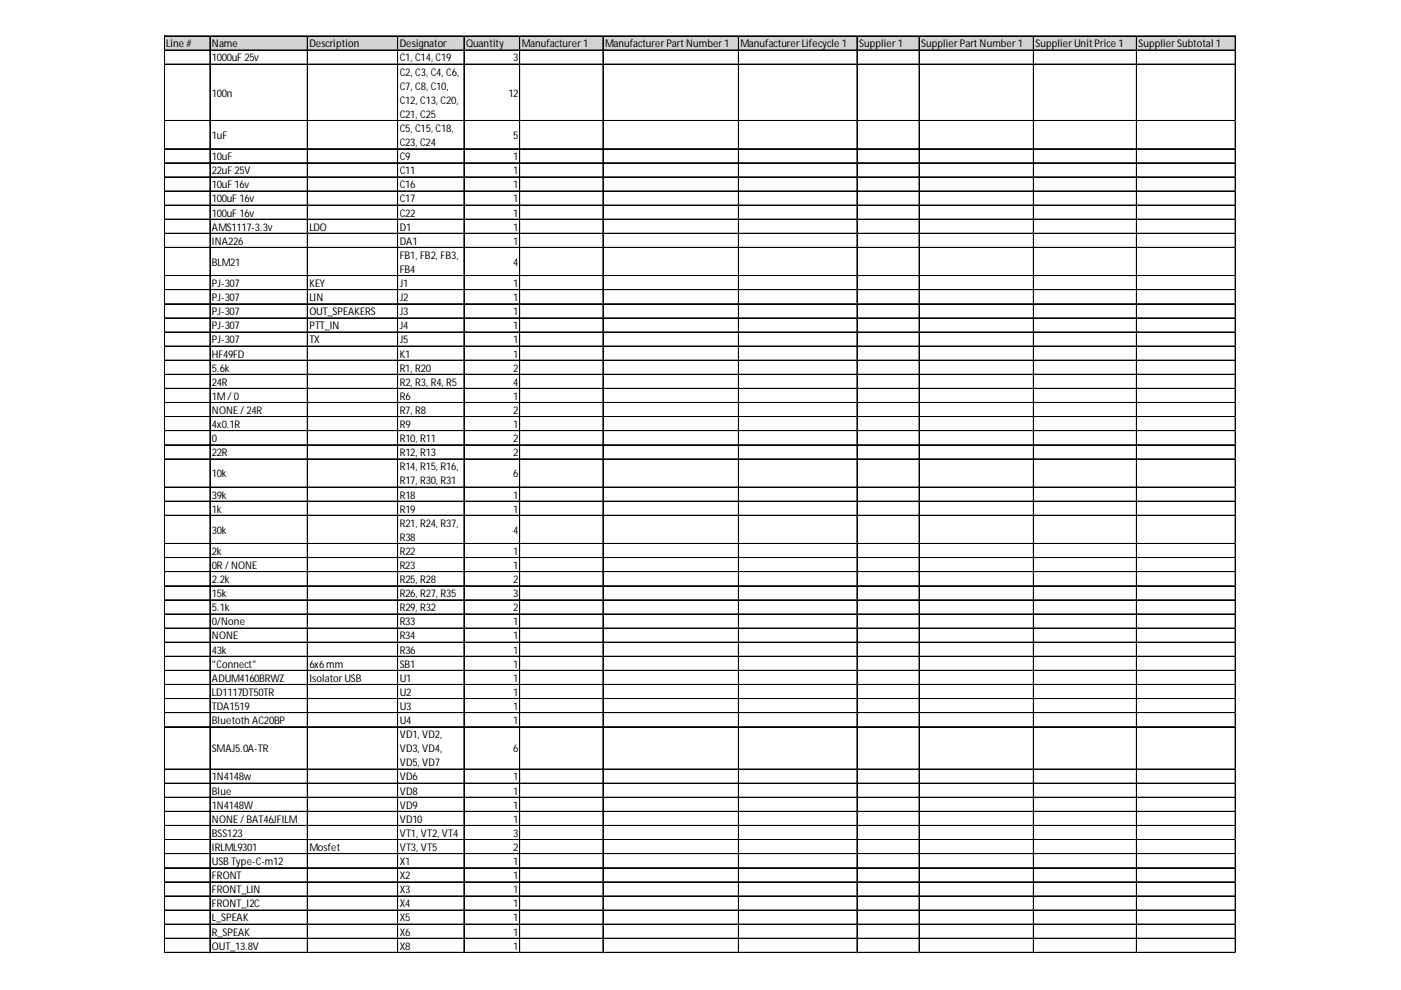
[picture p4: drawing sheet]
<svg xmlns="http://www.w3.org/2000/svg" width="297mm" height="210mm" viewBox="0 0 297 210" stroke-linecap="round" stroke-linejoin="round" font-family="sans-serif">
<defs><g id="words">
<g font-size="2.2">
<text x="35.2" y="10">Line #</text>
<text x="44.9" y="10">Name</text>
<text x="65.6" y="10">Description</text>
<text x="84.7" y="10">Designator</text>
<text x="98.8" y="10">Quantity</text>
<text x="110.6" y="10">Manufacturer 1</text>
<text x="128.3" y="10">Manufacturer Part Number 1</text>
<text x="157" y="10">Manufacturer Lifecycle 1</text>
<text x="182.1" y="10">Supplier 1</text>
<text x="195.3" y="10">Supplier Part Number 1</text>
<text x="219.5" y="10">Supplier Unit Price 1</text>
<text x="241.4" y="10">Supplier Subtotal 1</text>
<text x="44.9" y="13">1000uF 25v</text>
<text x="84.7" y="13">C1, C14, C19</text>
<text x="84.7" y="16">C2, C3, C4, C6,</text>
<text x="108.8" y="13">3</text>
<text x="44.9" y="20.5">100n</text>
<text x="84.7" y="19">C7, C8, C10,</text>
<text x="84.7" y="22">C12, C13, C20,</text>
<text x="107.8" y="20.5">12</text>
<text x="44.9" y="29.5">1uF</text>
<text x="84.7" y="25">C21, C25</text>
<text x="84.7" y="28">C5, C15, C18,</text>
<text x="108.8" y="29.5">5</text>
<text x="44.9" y="34">10uF</text>
<text x="84.7" y="31">C23, C24</text>
<text x="84.7" y="34">C9</text>
<text x="108.8" y="34">1</text>
<text x="44.9" y="36.9">22uF 25V</text>
<text x="44.9" y="39.9">10uF 16v</text>
<text x="84.7" y="36.9">C11</text>
<text x="84.7" y="39.9">C16</text>
<text x="108.8" y="36.9">1</text>
<text x="108.8" y="39.9">1</text>
<text x="44.9" y="42.9">100uF 16v</text>
<text x="44.9" y="45.9">100uF 16v</text>
<text x="84.7" y="42.9">C17</text>
<text x="84.7" y="45.9">C22</text>
<text x="108.8" y="42.9">1</text>
<text x="108.8" y="45.9">1</text>
<text x="44.9" y="48.9">AMS1117-3.3v</text>
<text x="44.9" y="51.9">INA226</text>
<text x="65.6" y="48.9">LDO</text>
<text x="84.7" y="48.9">D1</text>
<text x="84.7" y="51.9">DA1</text>
<text x="108.8" y="48.9">1</text>
<text x="108.8" y="51.9">1</text>
<text x="44.9" y="56.4">BLM21</text>
<text x="84.7" y="54.9">FB1, FB2, FB3,</text>
<text x="84.7" y="57.9">FB4</text>
<text x="108.8" y="56.4">4</text>
<text x="44.9" y="60.9">PJ-307</text>
<text x="44.9" y="63.8">PJ-307</text>
<text x="65.6" y="60.9">KEY</text>
<text x="65.6" y="63.8">LIN</text>
<text x="84.7" y="60.9">J1</text>
<text x="84.7" y="63.8">J2</text>
<text x="108.8" y="60.9">1</text>
<text x="108.8" y="63.8">1</text>
<text x="44.9" y="66.8">PJ-307</text>
<text x="44.9" y="69.8">PJ-307</text>
<text x="65.6" y="66.8">OUT_SPEAKERS</text>
<text x="65.6" y="69.8">PTT_IN</text>
<text x="84.7" y="66.8">J3</text>
<text x="84.7" y="69.8">J4</text>
<text x="108.8" y="66.8">1</text>
<text x="108.8" y="69.8">1</text>
<text x="44.9" y="72.8">PJ-307</text>
<text x="44.9" y="75.8">HF49FD</text>
<text x="65.6" y="72.8">TX</text>
<text x="84.7" y="72.8">J5</text>
<text x="84.7" y="75.8">K1</text>
<text x="108.8" y="72.8">1</text>
<text x="108.8" y="75.8">1</text>
<text x="44.9" y="78.8">5.6k</text>
<text x="44.9" y="81.8">24R</text>
<text x="84.7" y="78.8">R1, R20</text>
<text x="84.7" y="81.8">R2, R3, R4, R5</text>
<text x="108.8" y="78.8">2</text>
<text x="108.8" y="81.8">4</text>
<text x="44.9" y="84.8">1M/ 0</text>
<text x="44.9" y="87.8">NONE / 24R</text>
<text x="84.7" y="84.8">R6</text>
<text x="84.7" y="87.8">R7, R8</text>
<text x="108.8" y="84.8">1</text>
<text x="108.8" y="87.8">2</text>
<text x="44.9" y="90.7">4x0.1R</text>
<text x="44.9" y="93.7">0</text>
<text x="84.7" y="90.7">R9</text>
<text x="84.7" y="93.7">R10, R11</text>
<text x="108.8" y="90.7">1</text>
<text x="108.8" y="93.7">2</text>
<text x="44.9" y="96.7">22R</text>
<text x="44.9" y="101.2">10k</text>
<text x="84.7" y="96.7">R12, R13</text>
<text x="84.7" y="99.7">R14, R15, R16,</text>
<text x="108.8" y="96.7">2</text>
<text x="108.8" y="101.2">6</text>
<text x="44.9" y="105.7">39k</text>
<text x="84.7" y="102.7">R17, R30, R31</text>
<text x="84.7" y="105.7">R18</text>
<text x="108.8" y="105.7">1</text>
<text x="44.9" y="108.7">1k</text>
<text x="44.9" y="113.2">30k</text>
<text x="84.7" y="108.7">R19</text>
<text x="84.7" y="111.7">R21, R24, R37,</text>
<text x="108.8" y="108.7">1</text>
<text x="108.8" y="113.2">4</text>
<text x="44.9" y="117.7">2k</text>
<text x="84.7" y="114.7">R38</text>
<text x="84.7" y="117.7">R22</text>
<text x="108.8" y="117.7">1</text>
<text x="44.9" y="120.6">0R / NONE</text>
<text x="44.9" y="123.6">2.2k</text>
<text x="84.7" y="120.6">R23</text>
<text x="84.7" y="123.6">R25, R28</text>
<text x="108.8" y="120.6">1</text>
<text x="108.8" y="123.6">2</text>
<text x="44.9" y="126.6">15k</text>
<text x="44.9" y="129.6">5.1k</text>
<text x="84.7" y="126.6">R26, R27, R35</text>
<text x="84.7" y="129.6">R29, R32</text>
<text x="108.8" y="126.6">3</text>
<text x="108.8" y="129.6">2</text>
<text x="44.9" y="132.6">0/None</text>
<text x="44.9" y="135.6">NONE</text>
<text x="84.7" y="132.6">R33</text>
<text x="84.7" y="135.6">R34</text>
<text x="108.8" y="132.6">1</text>
<text x="108.8" y="135.6">1</text>
<text x="44.9" y="138.6">43k</text>
<text x="44.9" y="141.6">&quot;Connect&quot;</text>
<text x="65.6" y="141.6">6x6mm</text>
<text x="84.7" y="138.6">R36</text>
<text x="84.7" y="141.6">SB1</text>
<text x="108.8" y="138.6">1</text>
<text x="108.8" y="141.6">1</text>
<text x="44.9" y="144.6">ADUM4160BRWZ</text>
<text x="44.9" y="147.5">LD1117DT50TR</text>
<text x="65.6" y="144.6">Isolator USB</text>
<text x="84.7" y="144.6">U1</text>
<text x="84.7" y="147.5">U2</text>
<text x="108.8" y="144.6">1</text>
<text x="108.8" y="147.5">1</text>
<text x="44.9" y="150.5">TDA1519</text>
<text x="44.9" y="153.5">Bluetoth AC20BP</text>
<text x="84.7" y="150.5">U3</text>
<text x="84.7" y="153.5">U4</text>
<text x="108.8" y="150.5">1</text>
<text x="108.8" y="153.5">1</text>
<text x="44.9" y="159.5">SMAJ5.0A-TR</text>
<text x="84.7" y="156.5">VD1, VD2,</text>
<text x="84.7" y="159.5">VD3, VD4,</text>
<text x="108.8" y="159.5">6</text>
<text x="44.9" y="165.5">1N4148w</text>
<text x="84.7" y="162.5">VD5, VD7</text>
<text x="84.7" y="165.5">VD6</text>
<text x="108.8" y="165.5">1</text>
<text x="44.9" y="168.5">Blue</text>
<text x="44.9" y="171.5">1N4148W</text>
<text x="84.7" y="168.5">VD8</text>
<text x="84.7" y="171.5">VD9</text>
<text x="108.8" y="168.5">1</text>
<text x="108.8" y="171.5">1</text>
<text x="44.9" y="174.4">NONE / BAT46JFILM</text>
<text x="44.9" y="177.4">BSS123</text>
<text x="84.7" y="174.4">VD10</text>
<text x="84.7" y="177.4">VT1, VT2, VT4</text>
<text x="108.8" y="174.4">1</text>
<text x="108.8" y="177.4">3</text>
<text x="44.9" y="180.4">IRLML9301</text>
<text x="44.9" y="183.4">USB Type-C-m12</text>
<text x="65.6" y="180.4">Mosfet</text>
<text x="84.7" y="180.4">VT3, VT5</text>
<text x="84.7" y="183.4">X1</text>
<text x="108.8" y="180.4">2</text>
<text x="108.8" y="183.4">1</text>
<text x="44.9" y="186.4">FRONT</text>
<text x="44.9" y="189.4">FRONT_LIN</text>
<text x="84.7" y="186.4">X2</text>
<text x="84.7" y="189.4">X3</text>
<text x="108.8" y="186.4">1</text>
<text x="108.8" y="189.4">1</text>
<text x="44.9" y="192.4">FRONT_I2C</text>
<text x="44.9" y="195.4">L_SPEAK</text>
<text x="84.7" y="192.4">X4</text>
<text x="84.7" y="195.4">X5</text>
<text x="108.8" y="192.4">1</text>
<text x="108.8" y="195.4">1</text>
<text x="44.9" y="198.4">R_SPEAK</text>
<text x="44.9" y="201.4">OUT_13.8V</text>
<text x="84.7" y="198.4">X6</text>
<text x="84.7" y="201.4">X8</text>
<text x="108.8" y="198.4">1</text>
<text x="108.8" y="201.4">1</text>
</g>
</g></defs>
<path d="M34.9 7.7h227.2v3h-227.2z" fill="#d3d3d3"/>
<g fill="none" stroke="#000" stroke-width=".21">
<path d="M34.8 7.6v194.5M34.9 7.6h227.1M34.9 7.7h227.1M34.9 10.6h227.1M34.9 10.7h227.1M34.9 13.6h227.1M34.9 13.7h227.1M44.5 7.8v194.3M44.6 7.8v194.3M65.1 7.8v194.3M65.2 7.8v194.3M84.3 7.8v194.3"/>
<path d="M84.4 7.8v194.3M98.4 7.8v194.3M110.2 7.8v194.3M127.8 7.8v194.3M127.9 7.8v194.3M156.6 7.8v194.3M181.7 7.8v194.3M181.8 7.8v194.3M194.9 7.8v194.3M219.1 7.8v194.3M219.2 7.8v194.3M240.9 7.8v194.3"/>
<path d="M241 7.8v194.3M261.9 7.8v194.3M34.9 25.5h227.1M34.9 25.6h227.1M34.9 31.5h227.1M34.9 31.6h227.1M34.9 34.5h227.1M34.9 34.6h227.1M34.9 37.5h227.1M34.9 37.6h227.1M34.9 40.5h227.1M34.9 40.6h227.1"/>
<path d="M34.9 43.5h227.1M34.9 43.6h227.1M34.9 46.5h227.1M34.9 49.5h227.1M34.9 52.4h227.1M34.9 52.5h227.1M34.9 58.4h227.1M34.9 58.5h227.1M34.9 61.4h227.1M34.9 61.5h227.1M34.9 64.4h227.1M34.9 64.5h227.1"/>
<path d="M34.9 67.4h227.1M34.9 67.5h227.1M34.9 70.4h227.1M34.9 70.5h227.1M34.9 73.4h227.1M34.9 76.4h227.1M34.9 79.3h227.1M34.9 79.4h227.1M34.9 82.3h227.1M34.9 82.4h227.1M34.9 85.3h227.1M34.9 85.4h227.1"/>
<path d="M34.9 88.3h227.1M34.9 88.4h227.1M34.9 91.3h227.1M34.9 91.4h227.1M34.9 94.3h227.1M34.9 94.4h227.1M34.9 97.3h227.1M34.9 97.4h227.1M34.9 103.3h227.1M34.9 106.3h227.1M34.9 109.2h227.1M34.9 109.3h227.1"/>
<path d="M34.9 115.2h227.1M34.9 115.3h227.1M34.9 118.2h227.1M34.9 118.3h227.1M34.9 121.2h227.1M34.9 121.3h227.1M34.9 124.2h227.1M34.9 124.3h227.1M34.9 127.2h227.1M34.9 127.3h227.1M34.9 130.2h227.1M34.9 133.2h227.1"/>
<path d="M34.9 136.1h227.1M34.9 136.2h227.1M34.9 139.1h227.1M34.9 139.2h227.1M34.9 142.1h227.1M34.9 142.2h227.1M34.9 145.1h227.1M34.9 145.2h227.1M34.9 148.1h227.1M34.9 148.2h227.1M34.9 151.1h227.1M34.9 151.2h227.1"/>
<path d="M34.9 154.1h227.1M34.9 154.2h227.1M34.9 163h227.1M34.9 163.1h227.1M34.9 166h227.1M34.9 166.1h227.1M34.9 169h227.1M34.9 169.1h227.1M34.9 172h227.1M34.9 172.1h227.1M34.9 175h227.1M34.9 175.1h227.1"/>
<path d="M34.9 178h227.1M34.9 178.1h227.1M34.9 181h227.1M34.9 181.1h227.1M34.9 184h227.1M34.9 187h227.1M34.9 190h227.1M34.9 192.9h227.1M34.9 193h227.1M34.9 195.9h227.1M34.9 196h227.1M34.9 198.9h227.1"/>
<path d="M34.9 199h227.1M34.9 201.9h227.1M34.9 202h227.1"/>
</g>
<path d="M34.8 202.1h.1" fill="none" stroke="#dadcdd" stroke-width=".21"/>
<path d="M34.8 202.1h.1z" fill="#dadcdd"/>
<path d="M44.5 202.1h.1" fill="none" stroke="#dadcdd" stroke-width=".21"/>
<path d="M44.5 202.1h.1z" fill="#dadcdd"/>
<path d="M65.1 202.1h.1" fill="none" stroke="#dadcdd" stroke-width=".21"/>
<path d="M65.1 202.1h.2z" fill="#dadcdd"/>
<path d="M84.3 202.1h.1" fill="none" stroke="#dadcdd" stroke-width=".21"/>
<path d="M84.3 202.1h.1z" fill="#dadcdd"/>
<path d="M98.4 202.1h.1" fill="none" stroke="#dadcdd" stroke-width=".21"/>
<path d="M98.4 202.1h.1z" fill="#dadcdd"/>
<path d="M110.2 202.1h.1" fill="none" stroke="#dadcdd" stroke-width=".21"/>
<path d="M110.2 202.1h.1z" fill="#dadcdd"/>
<path d="M127.8 202.1h.1" fill="none" stroke="#dadcdd" stroke-width=".21"/>
<path d="M127.8 202.1h.2z" fill="#dadcdd"/>
<path d="M156.6 202.1h.1" fill="none" stroke="#dadcdd" stroke-width=".21"/>
<path d="M156.6 202.1h.1z" fill="#dadcdd"/>
<path d="M181.7 202.1h.1" fill="none" stroke="#dadcdd" stroke-width=".21"/>
<path d="M181.7 202.1h.1z" fill="#dadcdd"/>
<path d="M194.9 202.1h.1" fill="none" stroke="#dadcdd" stroke-width=".21"/>
<path d="M194.9 202.1h.1z" fill="#dadcdd"/>
<path d="M219.1 202.1h.1" fill="none" stroke="#dadcdd" stroke-width=".21"/>
<path d="M219.1 202.1h.1z" fill="#dadcdd"/>
<path d="M240.9 202.1h.1" fill="none" stroke="#dadcdd" stroke-width=".21"/>
<path d="M240.9 202.1h.2z" fill="#dadcdd"/>
<path d="M261.9 202.1h.1" fill="none" stroke="#dadcdd" stroke-width=".21"/>
<path d="M261.9 202.1h.1z" fill="#dadcdd"/>
<path d="M262 13.6h.1" fill="none" stroke="#dadcdd" stroke-width=".21"/>
<path d="M262 13.6l.1 .1z" fill="#dadcdd"/>
<path d="M262 25.5h.1" fill="none" stroke="#dadcdd" stroke-width=".21"/>
<path d="M262 25.5l.1 .2z" fill="#dadcdd"/>
<path d="M262 31.5h.1" fill="none" stroke="#dadcdd" stroke-width=".21"/>
<path d="M262 31.5l.1 .2z" fill="#dadcdd"/>
<path d="M262 34.5h.1" fill="none" stroke="#dadcdd" stroke-width=".21"/>
<path d="M262 34.5l.1 .2z" fill="#dadcdd"/>
<path d="M262 37.5h.1" fill="none" stroke="#dadcdd" stroke-width=".21"/>
<path d="M262 37.5l.1 .1z" fill="#dadcdd"/>
<path d="M262 40.5h.1" fill="none" stroke="#dadcdd" stroke-width=".21"/>
<path d="M262 40.5l.1 .1z" fill="#dadcdd"/>
<path d="M262 43.5h.1" fill="none" stroke="#dadcdd" stroke-width=".21"/>
<path d="M262 43.5l.1 .1z" fill="#dadcdd"/>
<path d="M262 46.5h.1" fill="none" stroke="#dadcdd" stroke-width=".21"/>
<path d="M262 46.5l.1 .1z" fill="#dadcdd"/>
<path d="M262 49.5h.1" fill="none" stroke="#dadcdd" stroke-width=".21"/>
<path d="M262 49.5l.1 .1z" fill="#dadcdd"/>
<path d="M262 52.4h.1" fill="none" stroke="#dadcdd" stroke-width=".21"/>
<path d="M262 52.4l.1 .2z" fill="#dadcdd"/>
<path d="M262 58.4h.1" fill="none" stroke="#dadcdd" stroke-width=".21"/>
<path d="M262 58.4l.1 .2z" fill="#dadcdd"/>
<path d="M262 61.4h.1" fill="none" stroke="#dadcdd" stroke-width=".21"/>
<path d="M262 61.4l.1 .2z" fill="#dadcdd"/>
<path d="M262 64.4h.1" fill="none" stroke="#dadcdd" stroke-width=".21"/>
<path d="M262 64.4l.1 .2z" fill="#dadcdd"/>
<path d="M262 67.4h.1" fill="none" stroke="#dadcdd" stroke-width=".21"/>
<path d="M262 67.4l.1 .1z" fill="#dadcdd"/>
<path d="M262 70.4h.1" fill="none" stroke="#dadcdd" stroke-width=".21"/>
<path d="M262 70.4l.1 .1z" fill="#dadcdd"/>
<path d="M262 73.4h.1" fill="none" stroke="#dadcdd" stroke-width=".21"/>
<path d="M262 73.4l.1 .1z" fill="#dadcdd"/>
<path d="M262 76.4h.1" fill="none" stroke="#dadcdd" stroke-width=".21"/>
<path d="M262 76.4l.1 .1z" fill="#dadcdd"/>
<path d="M262 79.3h.1" fill="none" stroke="#dadcdd" stroke-width=".21"/>
<path d="M262 79.3l.1 .2z" fill="#dadcdd"/>
<path d="M262 82.3h.1" fill="none" stroke="#dadcdd" stroke-width=".21"/>
<path d="M262 82.3l.1 .2z" fill="#dadcdd"/>
<path d="M262 85.3h.1" fill="none" stroke="#dadcdd" stroke-width=".21"/>
<path d="M262 85.3l.1 .2z" fill="#dadcdd"/>
<path d="M262 88.3h.1" fill="none" stroke="#dadcdd" stroke-width=".21"/>
<path d="M262 88.3l.1 .2z" fill="#dadcdd"/>
<path d="M262 91.3h.1" fill="none" stroke="#dadcdd" stroke-width=".21"/>
<path d="M262 91.3l.1 .2z" fill="#dadcdd"/>
<path d="M262 94.3h.1" fill="none" stroke="#dadcdd" stroke-width=".21"/>
<path d="M262 94.3l.1 .1z" fill="#dadcdd"/>
<path d="M262 97.3h.1" fill="none" stroke="#dadcdd" stroke-width=".21"/>
<path d="M262 97.3l.1 .1z" fill="#dadcdd"/>
<path d="M262 103.3h.1" fill="none" stroke="#dadcdd" stroke-width=".21"/>
<path d="M262 103.3l.1 .1z" fill="#dadcdd"/>
<path d="M262 106.3h.1" fill="none" stroke="#dadcdd" stroke-width=".21"/>
<path d="M262 106.3l.1 .1z" fill="#dadcdd"/>
<path d="M262 109.2h.1" fill="none" stroke="#dadcdd" stroke-width=".21"/>
<path d="M262 109.2l.1 .2z" fill="#dadcdd"/>
<path d="M262 115.2h.1" fill="none" stroke="#dadcdd" stroke-width=".21"/>
<path d="M262 115.2l.1 .2z" fill="#dadcdd"/>
<path d="M262 118.2h.1" fill="none" stroke="#dadcdd" stroke-width=".21"/>
<path d="M262 118.2l.1 .2z" fill="#dadcdd"/>
<path d="M262 121.2h.1" fill="none" stroke="#dadcdd" stroke-width=".21"/>
<path d="M262 121.2l.1 .1z" fill="#dadcdd"/>
<path d="M262 124.2h.1" fill="none" stroke="#dadcdd" stroke-width=".21"/>
<path d="M262 124.2l.1 .1z" fill="#dadcdd"/>
<path d="M262 127.2h.1" fill="none" stroke="#dadcdd" stroke-width=".21"/>
<path d="M262 127.2l.1 .1z" fill="#dadcdd"/>
<path d="M262 130.2h.1" fill="none" stroke="#dadcdd" stroke-width=".21"/>
<path d="M262 130.2l.1 .1z" fill="#dadcdd"/>
<path d="M262 133.2h.1" fill="none" stroke="#dadcdd" stroke-width=".21"/>
<path d="M262 133.2l.1 .1z" fill="#dadcdd"/>
<path d="M262 136.1h.1" fill="none" stroke="#dadcdd" stroke-width=".21"/>
<path d="M262 136.1l.1 .2z" fill="#dadcdd"/>
<path d="M262 139.1h.1" fill="none" stroke="#dadcdd" stroke-width=".21"/>
<path d="M262 139.1l.1 .2z" fill="#dadcdd"/>
<path d="M262 142.1h.1" fill="none" stroke="#dadcdd" stroke-width=".21"/>
<path d="M262 142.1l.1 .2z" fill="#dadcdd"/>
<path d="M262 145.1h.1" fill="none" stroke="#dadcdd" stroke-width=".21"/>
<path d="M262 145.1l.1 .2z" fill="#dadcdd"/>
<path d="M262 148.1h.1" fill="none" stroke="#dadcdd" stroke-width=".21"/>
<path d="M262 148.1l.1 .2z" fill="#dadcdd"/>
<path d="M262 151.1h.1" fill="none" stroke="#dadcdd" stroke-width=".21"/>
<path d="M262 151.1l.1 .1z" fill="#dadcdd"/>
<path d="M262 154.1h.1" fill="none" stroke="#dadcdd" stroke-width=".21"/>
<path d="M262 154.1l.1 .1z" fill="#dadcdd"/>
<path d="M262 163h.1" fill="none" stroke="#dadcdd" stroke-width=".21"/>
<path d="M262 163l.1 .2z" fill="#dadcdd"/>
<path d="M262 166h.1" fill="none" stroke="#dadcdd" stroke-width=".21"/>
<path d="M262 166l.1 .2z" fill="#dadcdd"/>
<path d="M262 169h.1" fill="none" stroke="#dadcdd" stroke-width=".21"/>
<path d="M262 169l.1 .2z" fill="#dadcdd"/>
<path d="M262 172h.1" fill="none" stroke="#dadcdd" stroke-width=".21"/>
<path d="M262 172l.1 .2z" fill="#dadcdd"/>
<path d="M262 175h.1" fill="none" stroke="#dadcdd" stroke-width=".21"/>
<path d="M262 175l.1 .2z" fill="#dadcdd"/>
<path d="M262 178h.1" fill="none" stroke="#dadcdd" stroke-width=".21"/>
<path d="M262 178l.1 .1z" fill="#dadcdd"/>
<path d="M262 181h.1" fill="none" stroke="#dadcdd" stroke-width=".21"/>
<path d="M262 181l.1 .1z" fill="#dadcdd"/>
<path d="M262 184h.1" fill="none" stroke="#dadcdd" stroke-width=".21"/>
<path d="M262 184l.1 .1z" fill="#dadcdd"/>
<path d="M262 187h.1" fill="none" stroke="#dadcdd" stroke-width=".21"/>
<path d="M262 187l.1 .1z" fill="#dadcdd"/>
<path d="M262 190h.1" fill="none" stroke="#dadcdd" stroke-width=".21"/>
<path d="M262 190l.1 .1z" fill="#dadcdd"/>
<path d="M262 192.9h.1" fill="none" stroke="#dadcdd" stroke-width=".21"/>
<path d="M262 192.9l.1 .2z" fill="#dadcdd"/>
<path d="M262 195.9h.1" fill="none" stroke="#dadcdd" stroke-width=".21"/>
<path d="M262 195.9l.1 .2z" fill="#dadcdd"/>
<path d="M262 198.9h.1" fill="none" stroke="#dadcdd" stroke-width=".21"/>
<path d="M262 198.9l.1 .2z" fill="#dadcdd"/>
<path d="M262 201.9h.1" fill="none" stroke="#dadcdd" stroke-width=".21"/>
<path d="M262 201.9l.1 .2z" fill="#dadcdd"/>
<use href="#words"/>
</svg>
